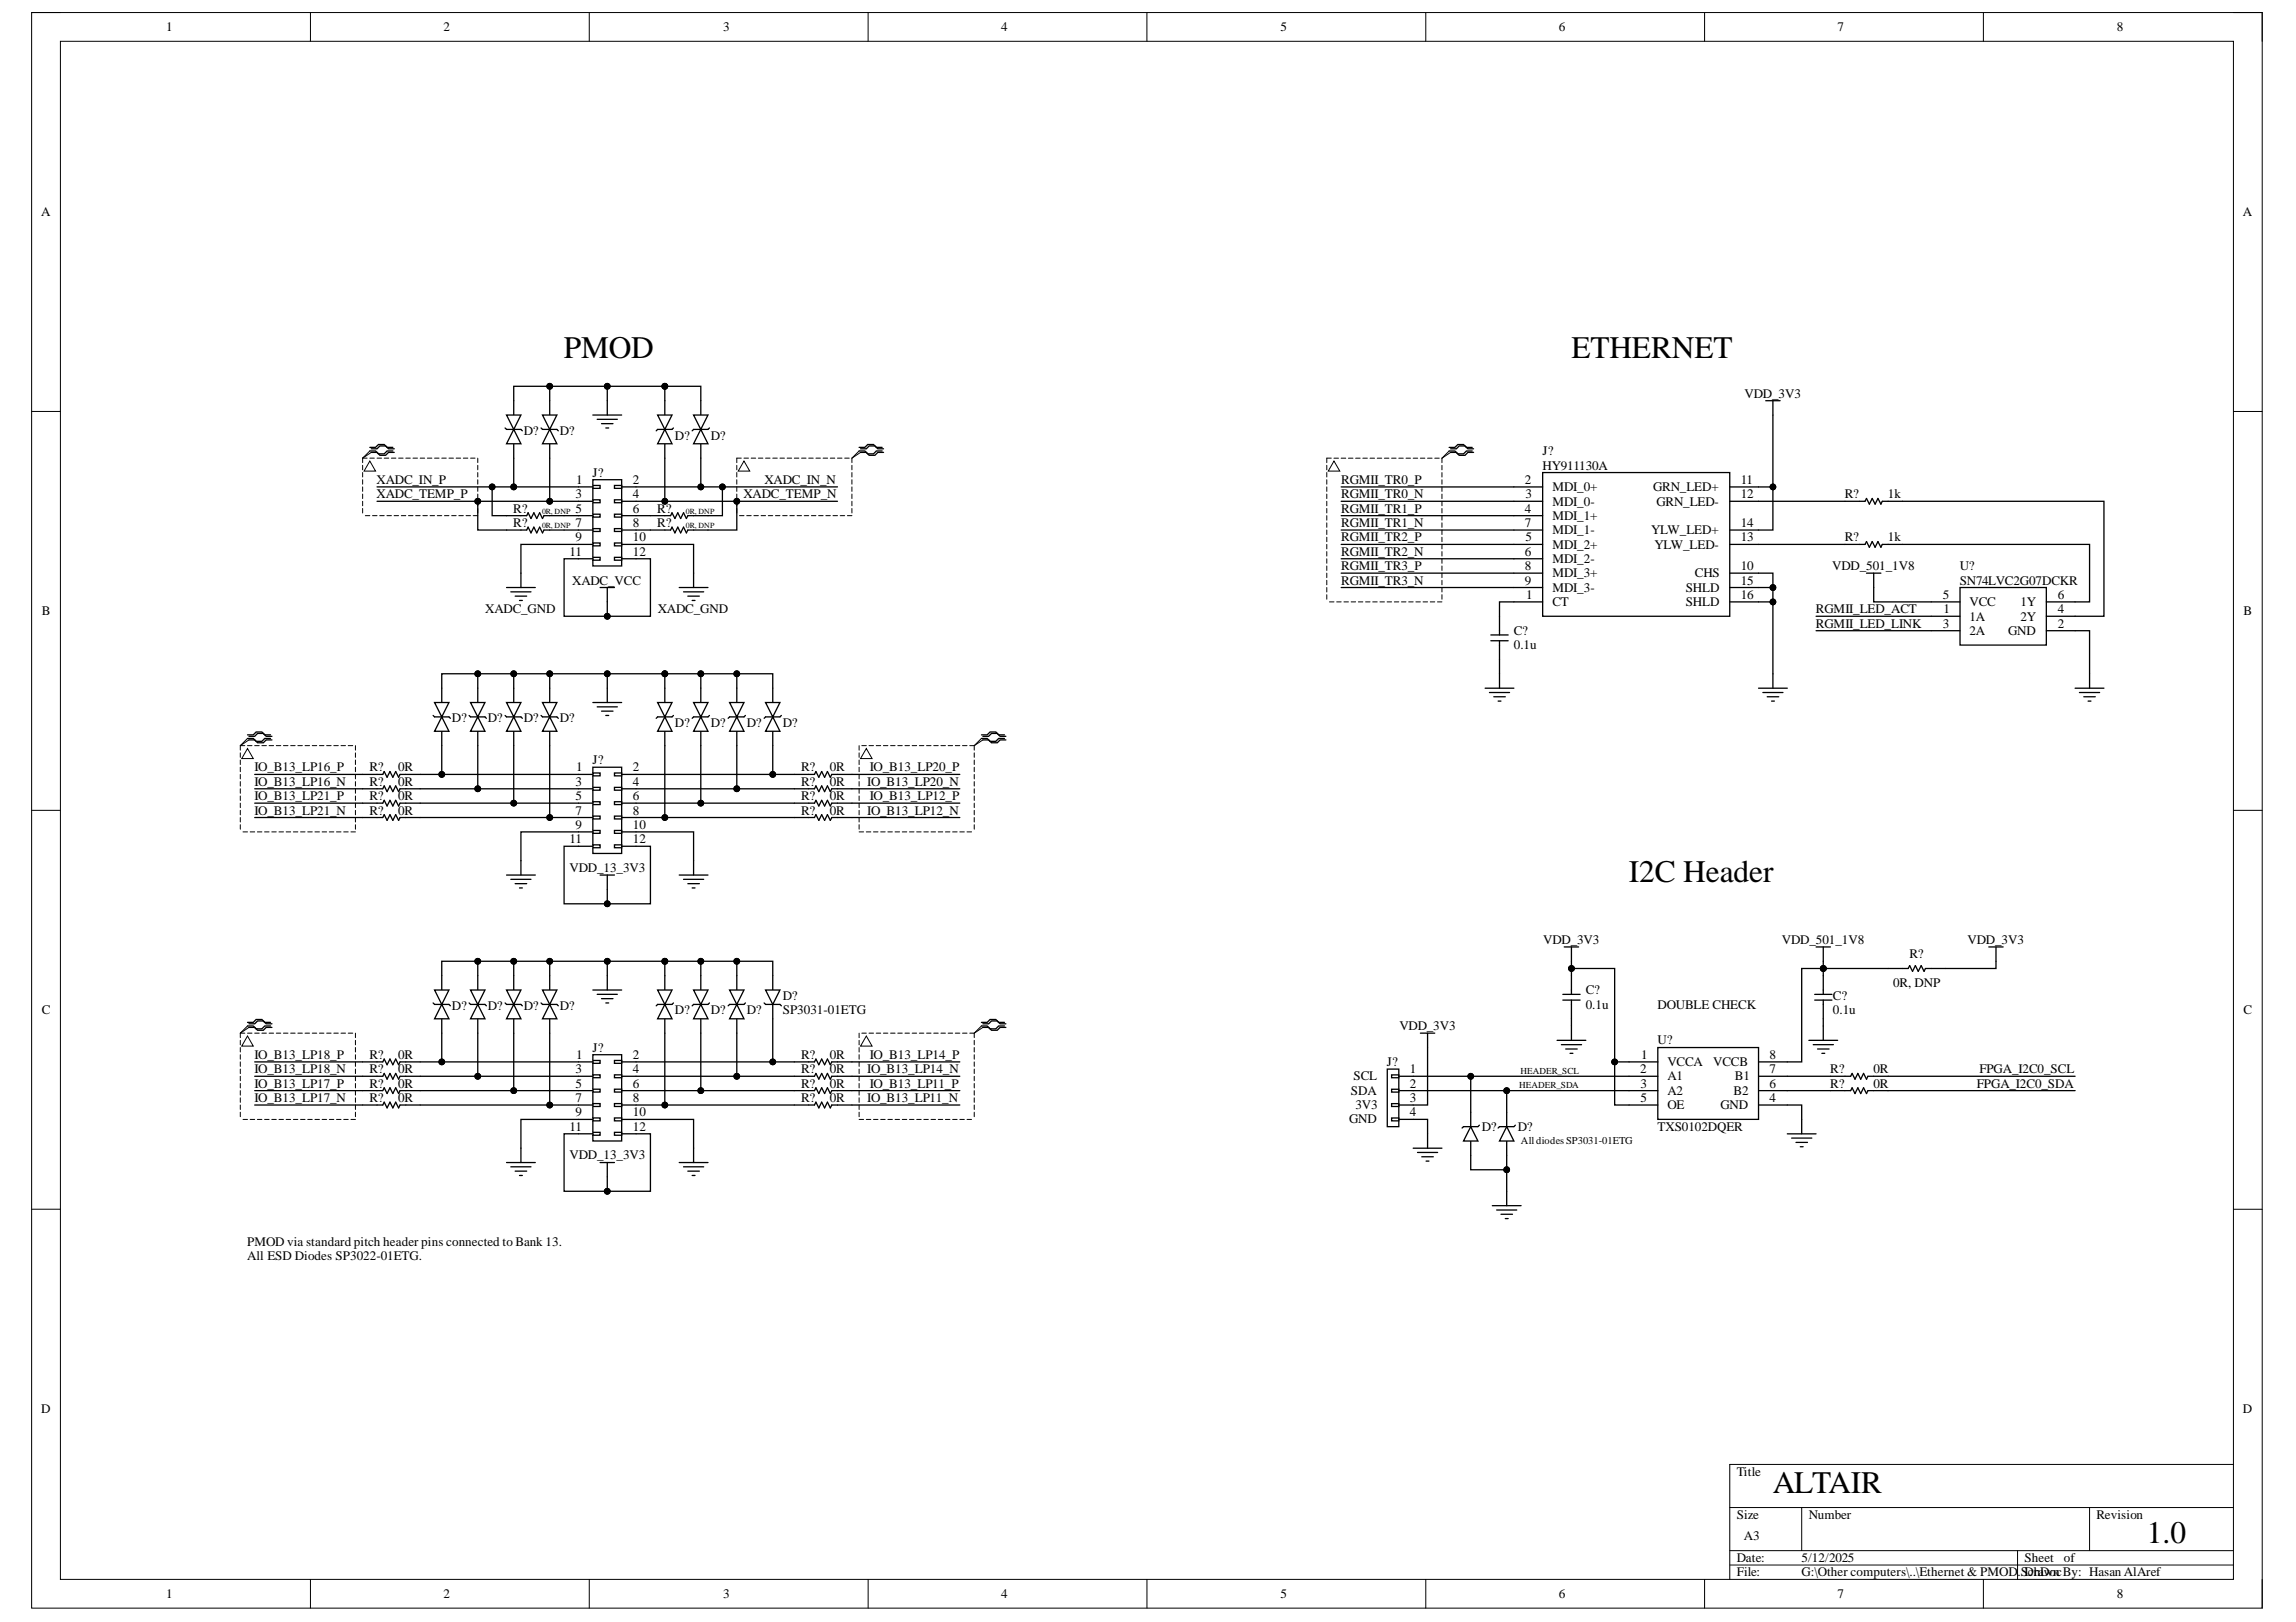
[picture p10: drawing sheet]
<svg xmlns="http://www.w3.org/2000/svg" width="297mm" height="210mm" viewBox="0 0 297 210" stroke-linecap="round" stroke-linejoin="round" font-family="sans-serif">
<defs><g id="words">
<g font-size="4.1">
<text x="72.9" y="46.3">PMOD</text>
<text x="203.3" y="46.3">ETHERNET</text>
<text x="210.7" y="114.2">I2C Header</text>
<text x="229.3" y="193.2">ALTAIR</text>
<text x="277.7" y="199.7">1.0</text>
</g>
<g font-size="1.7">
<text x="21.5" y="4.1">1</text>
<text x="57.4" y="4.1">2</text>
<text x="93.6" y="4.1">3</text>
<text x="129.5" y="4.1">4</text>
<text x="165.6" y="4.1">5</text>
<text x="201.7" y="4.1">6</text>
<text x="237.7" y="4.1">7</text>
<text x="273.8" y="4.1">8</text>
<text x="5.3" y="28">A</text>
<text x="290.2" y="28">A</text>
<text x="225.7" y="51.5">VDD_3V3</text>
<text x="67.8" y="56.3">D?</text>
<text x="72.4" y="56.3">D?</text>
<text x="87.3" y="56.9">D?</text>
<text x="92" y="56.9">D?</text>
<text x="199.6" y="58.9">J?</text>
<text x="48.7" y="62.6">XADC_IN_P</text>
<text x="48.7" y="64.5">XADC_TEMP_P</text>
<text x="74.4" y="64.5">3</text>
<text x="74.5" y="62.6">1</text>
<text x="76.6" y="61.7">J?</text>
<text x="81.9" y="62.6">2</text>
<text x="81.9" y="64.5">4</text>
<text x="96.2" y="64.5">XADC_TEMP_N</text>
<text x="98.9" y="62.6">XADC_IN_N</text>
<text x="173.5" y="62.6">RGMII_TR0_P</text>
<text x="173.5" y="64.5">RGMII_TR0_N</text>
<text x="197.3" y="62.6">2</text>
<text x="197.4" y="64.5">3</text>
<text x="199.6" y="60.8">HY911130A</text>
<text x="200.8" y="63.6">MDI_0+</text>
<text x="200.8" y="65.4">MDI_0-</text>
<text x="213.9" y="63.6">GRN_LED+</text>
<text x="214.3" y="65.4">GRN_LED-</text>
<text x="225.2" y="62.6">11</text>
<text x="225.2" y="64.5">12</text>
<text x="238.7" y="64.5">R?</text>
<text x="244.2" y="64.5">1k</text>
<text x="66.4" y="66.4">R?</text>
<text x="66.4" y="68.2">R?</text>
<text x="73.7" y="71.9">11</text>
<text x="74.4" y="66.4">5</text>
<text x="74.4" y="68.2">7</text>
<text x="74.4" y="70.1">9</text>
<text x="81.9" y="71.9">12</text>
<text x="81.9" y="70.1">10</text>
<text x="81.9" y="68.2">8</text>
<text x="81.9" y="66.4">6</text>
<text x="85" y="66.4">R?</text>
<text x="85" y="68.2">R?</text>
<text x="173.5" y="66.4">RGMII_TR1_P</text>
<text x="173.5" y="68.2">RGMII_TR1_N</text>
<text x="173.5" y="70.1">RGMII_TR2_P</text>
<text x="173.5" y="71.9">RGMII_TR2_N</text>
<text x="197.3" y="66.4">4</text>
<text x="197.3" y="71.9">6</text>
<text x="197.3" y="68.2">7</text>
<text x="197.4" y="70.1">5</text>
<text x="200.8" y="67.3">MDI_1+</text>
<text x="200.8" y="71">MDI_2+</text>
<text x="200.8" y="69.1">MDI_1-</text>
<text x="213.6" y="69.1">YLW_LED+</text>
<text x="214" y="71">YLW_LED-</text>
<text x="225.2" y="70.1">13</text>
<text x="225.2" y="68.2">14</text>
<text x="238.7" y="70.1">R?</text>
<text x="244.2" y="70.1">1k</text>
<text x="74" y="75.7">XADC_VCC</text>
<text x="173.5" y="73.8">RGMII_TR3_P</text>
<text x="173.5" y="75.7">RGMII_TR3_N</text>
<text x="197.3" y="73.8">8</text>
<text x="197.3" y="75.7">9</text>
<text x="197.5" y="77.5">1</text>
<text x="200.8" y="72.9">MDI_2-</text>
<text x="200.8" y="74.7">MDI_3+</text>
<text x="200.8" y="76.6">MDI_3-</text>
<text x="218.1" y="76.6">SHLD</text>
<text x="219.3" y="74.7">CHS</text>
<text x="225.2" y="73.8">10</text>
<text x="225.2" y="75.7">15</text>
<text x="225.2" y="77.5">16</text>
<text x="237" y="73.8">VDD_501_1V8</text>
<text x="251.3" y="77.5">5</text>
<text x="253.5" y="73.8">U?</text>
<text x="253.5" y="75.7">SN74LVC2G07DCKR</text>
<text x="266.2" y="77.5">6</text>
<text x="5.4" y="79.6">B</text>
<text x="62.8" y="79.4">XADC_GND</text>
<text x="85.1" y="79.4">XADC_GND</text>
<text x="195.8" y="82.2">C?</text>
<text x="200.8" y="78.4">CT</text>
<text x="218.1" y="78.4">SHLD</text>
<text x="234.9" y="79.4">RGMII_LED_ACT</text>
<text x="234.9" y="81.2">RGMII_LED_LINK</text>
<text x="251.3" y="81.2">3</text>
<text x="251.4" y="79.4">1</text>
<text x="254.8" y="80.3">1A</text>
<text x="254.8" y="82.2">2A</text>
<text x="254.8" y="78.4">VCC</text>
<text x="259.8" y="82.2">GND</text>
<text x="261.4" y="78.4">1Y</text>
<text x="261.4" y="80.3">2Y</text>
<text x="266.2" y="81.2">2</text>
<text x="266.2" y="79.4">4</text>
<text x="290.3" y="79.6">B</text>
<text x="195.8" y="84">0.1u</text>
<text x="58.5" y="93.5">D?</text>
<text x="63.1" y="93.5">D?</text>
<text x="67.8" y="93.5">D?</text>
<text x="72.4" y="93.5">D?</text>
<text x="87.3" y="94.1">D?</text>
<text x="92" y="94.1">D?</text>
<text x="96.6" y="94.1">D?</text>
<text x="101.3" y="94.1">D?</text>
<text x="32.9" y="99.8">IO_B13_LP16_P</text>
<text x="32.9" y="101.7">IO_B13_LP16_N</text>
<text x="47.8" y="99.8">R?</text>
<text x="47.8" y="101.7">R?</text>
<text x="51.5" y="99.8">0R</text>
<text x="51.5" y="101.7">0R</text>
<text x="74.4" y="101.7">3</text>
<text x="74.5" y="99.8">1</text>
<text x="76.6" y="98.9">J?</text>
<text x="81.9" y="99.8">2</text>
<text x="81.9" y="101.7">4</text>
<text x="103.6" y="101.7">R?</text>
<text x="103.6" y="99.8">R?</text>
<text x="107.4" y="101.7">0R</text>
<text x="107.4" y="99.8">0R</text>
<text x="112.2" y="101.7">IO_B13_LP20_N</text>
<text x="112.5" y="99.8">IO_B13_LP20_P</text>
<text x="32.9" y="103.5">IO_B13_LP21_P</text>
<text x="32.9" y="105.4">IO_B13_LP21_N</text>
<text x="47.8" y="103.5">R?</text>
<text x="47.8" y="105.4">R?</text>
<text x="51.5" y="103.5">0R</text>
<text x="51.5" y="105.4">0R</text>
<text x="74.4" y="103.5">5</text>
<text x="74.4" y="105.4">7</text>
<text x="74.4" y="107.3">9</text>
<text x="81.9" y="107.3">10</text>
<text x="81.9" y="105.4">8</text>
<text x="81.9" y="103.5">6</text>
<text x="103.6" y="105.4">R?</text>
<text x="103.6" y="103.5">R?</text>
<text x="107.4" y="105.4">0R</text>
<text x="107.4" y="103.5">0R</text>
<text x="112.2" y="105.4">IO_B13_LP12_N</text>
<text x="112.5" y="103.5">IO_B13_LP12_P</text>
<text x="73.7" y="109.1">11</text>
<text x="73.7" y="112.8">VDD_13_3V3</text>
<text x="81.9" y="109.1">12</text>
<text x="199.7" y="122.1">VDD_3V3</text>
<text x="230.5" y="122.1">VDD_501_1V8</text>
<text x="247" y="124">R?</text>
<text x="254.6" y="122.1">VDD_3V3</text>
<text x="5.4" y="131.2">C</text>
<text x="58.5" y="130.7">D?</text>
<text x="63.1" y="130.7">D?</text>
<text x="67.8" y="130.7">D?</text>
<text x="72.4" y="130.7">D?</text>
<text x="87.3" y="131.3">D?</text>
<text x="92" y="131.3">D?</text>
<text x="96.6" y="131.3">D?</text>
<text x="101.3" y="129.4">D?</text>
<text x="101.3" y="131.3">SP3031-01ETG</text>
<text x="205.2" y="128.7">C?</text>
<text x="205.2" y="130.5">0.1u</text>
<text x="214.5" y="130.5">DOUBLE CHECK</text>
<text x="237.1" y="129.4">C?</text>
<text x="237.1" y="131.3">0.1u</text>
<text x="244.9" y="127.7">0R, DNP</text>
<text x="290.3" y="131.2">C</text>
<text x="32.9" y="137">IO_B13_LP18_P</text>
<text x="47.8" y="137">R?</text>
<text x="51.5" y="137">0R</text>
<text x="74.5" y="137">1</text>
<text x="76.6" y="136.1">J?</text>
<text x="81.9" y="137">2</text>
<text x="103.6" y="137">R?</text>
<text x="107.4" y="137">0R</text>
<text x="112.5" y="137">IO_B13_LP14_P</text>
<text x="179.4" y="137.9">J?</text>
<text x="181" y="133.3">VDD_3V3</text>
<text x="212.3" y="137">1</text>
<text x="214.5" y="135.2">U?</text>
<text x="215.7" y="137.9">VCCA</text>
<text x="221.6" y="137.9">VCCB</text>
<text x="228.9" y="137">8</text>
<text x="32.9" y="138.9">IO_B13_LP18_N</text>
<text x="32.9" y="140.7">IO_B13_LP17_P</text>
<text x="32.9" y="142.6">IO_B13_LP17_N</text>
<text x="47.8" y="138.9">R?</text>
<text x="47.8" y="140.7">R?</text>
<text x="47.8" y="142.6">R?</text>
<text x="51.5" y="138.9">0R</text>
<text x="51.5" y="140.7">0R</text>
<text x="51.5" y="142.6">0R</text>
<text x="74.4" y="138.9">3</text>
<text x="74.4" y="140.7">5</text>
<text x="74.4" y="142.6">7</text>
<text x="81.9" y="142.6">8</text>
<text x="81.9" y="140.7">6</text>
<text x="81.9" y="138.9">4</text>
<text x="103.6" y="142.6">R?</text>
<text x="103.6" y="140.7">R?</text>
<text x="103.6" y="138.9">R?</text>
<text x="107.4" y="142.6">0R</text>
<text x="107.4" y="140.7">0R</text>
<text x="107.4" y="138.9">0R</text>
<text x="112.2" y="138.9">IO_B13_LP14_N</text>
<text x="112.2" y="142.6">IO_B13_LP11_N</text>
<text x="112.5" y="140.7">IO_B13_LP11_P</text>
<text x="174.8" y="141.7">SDA</text>
<text x="175.1" y="139.8">SCL</text>
<text x="175.4" y="143.5">3V3</text>
<text x="182.4" y="138.9">1</text>
<text x="182.4" y="140.7">2</text>
<text x="182.4" y="142.6">3</text>
<text x="212.2" y="138.9">2</text>
<text x="212.3" y="140.7">3</text>
<text x="212.3" y="142.6">5</text>
<text x="215.7" y="139.8">A1</text>
<text x="215.7" y="141.7">A2</text>
<text x="215.7" y="143.5">OE</text>
<text x="222.6" y="143.5">GND</text>
<text x="224.3" y="141.7">B2</text>
<text x="224.4" y="139.8">B1</text>
<text x="228.9" y="142.6">4</text>
<text x="228.9" y="138.9">7</text>
<text x="228.9" y="140.7">6</text>
<text x="236.8" y="140.7">R?</text>
<text x="236.8" y="138.9">R?</text>
<text x="242.4" y="140.7">0R</text>
<text x="242.4" y="138.9">0R</text>
<text x="255.7" y="140.7">FPGA_I2C0_SDA</text>
<text x="256.1" y="138.9">FPGA_I2C0_SCL</text>
<text x="73.7" y="146.3">11</text>
<text x="74.4" y="144.5">9</text>
<text x="81.9" y="146.3">12</text>
<text x="81.9" y="144.5">10</text>
<text x="174.5" y="145.4">GND</text>
<text x="182.4" y="144.5">4</text>
<text x="191.7" y="146.3">D?</text>
<text x="196.4" y="146.3">D?</text>
<text x="214.5" y="146.3">TXS0102DQER</text>
<text x="73.7" y="150">VDD_13_3V3</text>
<text x="32" y="161.2">PMOD via standard pitch header pins connected to Bank 13.</text>
<text x="32" y="163.1">All ESD Diodes SP3022-01ETG.</text>
<text x="5.3" y="182.8">D</text>
<text x="290.2" y="182.8">D</text>
<text x="224.7" y="190.9">Title</text>
<text x="224.7" y="196.5">Size</text>
<text x="234" y="196.5">Number</text>
<text x="271.2" y="196.5">Revision</text>
<text x="224.7" y="202.1">Date:</text>
<text x="224.7" y="204">File:</text>
<text x="225.6" y="199.3">A3</text>
<text x="233.1" y="202.1">5/12/2025</text>
<text x="233.1" y="204">G:\Other computers\..\Ethernet &amp; PMOD.SchDoc</text>
<text x="261.9" y="202.1">Sheet</text>
<text x="261.9" y="204">Drawn By: Hasan AlAref</text>
<text x="267" y="202.1">of</text>
<text x="21.5" y="206.8">1</text>
<text x="57.4" y="206.8">2</text>
<text x="93.6" y="206.8">3</text>
<text x="129.5" y="206.8">4</text>
<text x="165.6" y="206.8">5</text>
<text x="201.7" y="206.8">6</text>
<text x="237.7" y="206.8">7</text>
<text x="273.8" y="206.8">8</text>
</g>
<text font-size="1.4" x="196.8" y="148.1">Alldiodes SP3031-01ETG</text>
<g font-size="1.2">
<text x="196.5" y="140.8">HEADER_SDA</text>
<text x="196.7" y="139">HEADER_SCL</text>
</g>
<g font-size="1">
<text x="70.1" y="66.5">0R, DNP</text>
<text x="70.1" y="68.4">0R, DNP</text>
<text x="88.7" y="66.5">0R, DNP</text>
<text x="88.7" y="68.4">0R, DNP</text>
</g>
</g></defs>
<path d="M4.1 1.6h288.6v206.5h-288.6z" fill="none" stroke="#000" stroke-width=".13"/>
<path d="M7.8 5.3h281.1v199.1h-281.1z" fill-rule="evenodd" fill="#fff"/>
<g fill="none" stroke="#000" stroke-width=".13">
<path d="M4.1 1.6h3.7M7.8 5.3h281.1v199.1h-281.1zM40.2 1.6v3.7M76.2 1.6v3.7M112.3 1.6v3.7M148.4 1.6v3.7M184.5 1.6v3.7M220.5 1.6v3.7M256.6 1.6v3.7M288.9 1.6h3.8v3.7M4.1 53.2h3.7M288.9 53.3h3.8"/>
<path d="M4.1 104.9h3.7M288.9 104.9h3.8M4.1 156.5h3.7M288.9 156.5h3.8M223.8 195.1h65.1M233.1 195.1v5.6M270.3 195.1v5.6M288.9 189.5h-65.1v14.9M40.2 204.4v3.7M76.2 204.4v3.7M112.3 204.4v3.7M148.4 204.4v3.7"/>
<path d="M184.5 204.4v3.7M220.5 204.4v3.7M223.8 200.7h65.1M223.8 202.5h65.1M256.6 204.4v3.7M261 200.7v3.7M292.7 204.4v3.7"/>
</g>
<g fill="#fff">
<path d="M171.6 59.3h14.9v18.6h-14.9z" fill-rule="evenodd"/>
<path d="M31.1 96.5h14.9v11.2h-14.9z" fill-rule="evenodd"/>
<path d="M111.1 96.5h14.9v11.2h-14.9z" fill-rule="evenodd"/>
<path d="M95.3 59.3h14.9v7.4h-14.9z" fill-rule="evenodd"/>
<path d="M46.9 59.3h14.9v7.4h-14.9z" fill-rule="evenodd"/>
<path d="M31.1 133.7h14.9v11.2h-14.9z" fill-rule="evenodd"/>
<path d="M111.1 133.7h14.9v11.2h-14.9z" fill-rule="evenodd"/>
<path d="M199.6 61.2h24.2v18.6h-24.2z" fill-rule="evenodd"/>
</g>
<g fill="none" stroke="#000" stroke-width=".17">
<path d="M195.9 77.9h3.7M195.9 63h3.7M195.9 64.9h3.7M195.9 66.7h3.7M195.9 70.5h3.7M195.9 72.3h3.7M195.9 68.6h3.7M195.9 74.2h3.7M195.9 76h3.7M199.6 61.2h24.2v18.6h-24.2zM223.8 77.9h3.7M223.8 63h3.7"/>
<path d="M223.8 64.9h3.7M223.8 70.5h3.7M223.8 68.6h3.7M223.8 74.2h3.7M223.8 76h3.7"/>
</g>
<path d="M76.7 62.1h3.7v11.1h-3.7z" fill-rule="evenodd" fill="#fff"/>
<path d="M76.7 62.1h3.7v11.1h-3.7z" fill="none" stroke="#000" stroke-width=".17"/>
<path d="M76.7 62.8h.9v.4h-.9z" fill-rule="evenodd" fill="#fff"/>
<path d="M76.7 62.8h.9v.4h-.9z" fill="none" stroke="#000" stroke-width=".17"/>
<path d="M76.7 64.7h.9v.4h-.9z" fill-rule="evenodd" fill="#fff"/>
<path d="M74.8 63h1.9M74.8 64.9h1.9M76.7 64.7h.9v.4h-.9z" fill="none" stroke="#000" stroke-width=".17"/>
<path d="M76.7 66.5h.9v.4h-.9z" fill-rule="evenodd" fill="#fff"/>
<path d="M76.7 66.5h.9v.4h-.9z" fill="none" stroke="#000" stroke-width=".17"/>
<path d="M76.7 68.4h.9v.4h-.9z" fill-rule="evenodd" fill="#fff"/>
<path d="M74.8 66.7h1.9M74.8 68.6h1.9M76.7 68.4h.9v.4h-.9z" fill="none" stroke="#000" stroke-width=".17"/>
<path d="M76.7 70.3h.9v.3h-.9z" fill-rule="evenodd" fill="#fff"/>
<path d="M76.7 70.3h.9v.3h-.9z" fill="none" stroke="#000" stroke-width=".17"/>
<path d="M76.7 72.1h.9v.4h-.9z" fill-rule="evenodd" fill="#fff"/>
<path d="M74.8 70.5h1.9M74.8 72.3h1.9M76.7 72.1h.9v.4h-.9zM80.4 63h1.9" fill="none" stroke="#000" stroke-width=".17"/>
<path d="M79.5 72.1h.9v.4h-.9z" fill-rule="evenodd" fill="#fff"/>
<path d="M79.5 72.1h.9v.4h-.9z" fill="none" stroke="#000" stroke-width=".17"/>
<path d="M79.5 70.3h.9v.3h-.9z" fill-rule="evenodd" fill="#fff"/>
<path d="M79.5 70.3h.9v.3h-.9z" fill="none" stroke="#000" stroke-width=".17"/>
<path d="M79.5 68.4h.9v.4h-.9z" fill-rule="evenodd" fill="#fff"/>
<path d="M79.5 68.4h.9v.4h-.9zM80.4 72.3h1.9M80.4 70.5h1.9" fill="none" stroke="#000" stroke-width=".17"/>
<path d="M79.5 66.5h.9v.4h-.9z" fill-rule="evenodd" fill="#fff"/>
<path d="M79.5 66.5h.9v.4h-.9z" fill="none" stroke="#000" stroke-width=".17"/>
<path d="M79.5 64.7h.9v.4h-.9z" fill-rule="evenodd" fill="#fff"/>
<path d="M79.5 64.7h.9v.4h-.9z" fill="none" stroke="#000" stroke-width=".17"/>
<path d="M79.5 62.8h.9v.4h-.9z" fill-rule="evenodd" fill="#fff"/>
<path d="M79.5 62.8h.9v.4h-.9zM80.4 68.6h1.9M80.4 66.7h1.9M80.4 64.9h1.9" fill="none" stroke="#000" stroke-width=".17"/>
<path d="M253.6 76h11.1v7.5h-11.1z" fill-rule="evenodd" fill="#fff"/>
<g fill="none" stroke="#000" stroke-width=".17">
<path d="M66.5 51.9v1.8M66.5 57.4v1.9M187.5 57.9h.7l.4-.4h.7l.4 .4h.8M187.5 58.4h.7l.4 .3h.7l.4-.3h.8M187.7 58.1h.7l.4-.4h.7l.4 .4h.7M187.7 58.5h.7l.4 .4h.7l.4-.4h.7M228.4 51.9h1.9M229.4 51.9v1.8M65.5 66.7h2.6l.2-.3 .4 .7 .4-.7 .3 .7 .4-.7 .4 .7 .2-.4h2.6M65.5 68.6h2.6l.2-.4 .4 .8 .4-.8 .3 .8 .4-.8 .4 .8 .2-.4h2.6M77.6 76h1.9M78.6 76v1.9"/>
<path d="M84.1 66.7h2.7l.1-.3 .4 .7 .4-.7 .4 .7 .3-.7 .4 .7 .2-.4h2.6M84.1 68.6h2.7l.1-.4 .4 .8 .4-.8 .4 .8 .3-.8 .4 .8 .2-.4h2.6M194 79.8v2.4M238.7 70.5h2.6l.2-.4 .3 .7 .4-.7 .4 .7 .4-.7 .3 .7 .2-.3h2.6M238.7 64.9h2.6l.2-.4 .3 .7 .4-.7 .4 .7 .4-.7 .3 .7 .2-.3h2.6M241.5 74.2h1.8M242.4 74.2v1.8M249.8 79.8h3.8M249.8 77.9h3.8M253.6 76h11.1v7.5h-11.1zM264.7 79.8h3.8M264.7 77.9h3.8"/>
<path d="M192.1 89.1h3.8M192.7 89.6h2.6M192.9 82.9h2.2M192.9 82.2h2.2M193.3 90.2h1.4M193.8 90.7h.4M194 82.9v2.4M194 87.2v1.9M227.5 89.1h3.7M228.1 89.6h2.6M228.6 90.2h1.5M229.2 90.7h.4"/>
<path d="M229.4 87.2v1.9M249.8 81.6h3.8M264.7 81.6h3.8M268.5 89.1h3.7M269 89.6h2.6M269.6 90.2h1.5M270.1 90.7h.4M270.3 87.2v1.9"/>
</g>
<g fill="none" stroke="#000" stroke-width=".13">
<path d="M172.2 59.3h-.6v.6M172.6 59.7l.7 1.3h-1.5zM172.6 59.3h.6M173.5 59.3h.6M174.5 59.3h.5M175.4 59.3h.6M176.3 59.3h.6M177.2 59.3h.6M178.2 59.3h.6M179.1 59.3h.6M180 59.3h.6M181 59.3h.5"/>
<path d="M181.9 59.3h.6M182.8 59.3h.6M183.8 59.3h.5M184.7 59.3h.6M185.6 59.3h.6M186.5 59.3v.6M187.5 58.4l-1 .9M187.7 58.5l-1.2 .8M171.6 60.2v.6M171.6 61.1v.6M171.6 62.1v.6M171.6 63v.6"/>
<path d="M171.6 63.9v.6M171.6 64.9v.6M171.6 65.8v.6M171.6 66.7v.6M171.6 67.7v.5M171.6 68.6v.6M171.6 69.5v.6M171.6 70.5v.5M171.6 71.4v.6M171.6 72.3v.6M171.6 73.2v.6M171.6 74.2v.6"/>
<path d="M171.6 75.1v.6M171.6 76v.6M171.6 77v.5M172 77.9h.6M172.9 77.9h.6M173.9 77.9h.6M174.8 77.9h.6M175.7 77.9h.6M176.7 77.9h.5M177.6 77.9h.6M178.5 77.9h.6M179.5 77.9h.5"/>
<path d="M180.4 77.9h.6M181.3 77.9h.6M182.2 77.9h.6M183.2 77.9h.6M184.1 77.9h.6M185 77.9h.6M186 77.9h.5M186.5 60.2v.6M186.5 61.2v.5M186.5 62.1v.6M186.5 63v.6M186.5 63.9v.6"/>
<path d="M186.5 64.9v.6M186.5 65.8v.6M186.5 66.7v.6M186.5 67.7v.5M186.5 68.6v.6M186.5 69.5v.6M186.5 70.5v.5M186.5 71.4v.6M186.5 72.3v.6M186.5 73.2v.6M186.5 74.2v.6M186.5 75.1v.6"/>
<path d="M186.5 76v.6M186.5 77v.5"/>
</g>
<path d="M66.5 55.6l.9 1.8h-1.9z" fill="#fff"/>
<path d="M65.3 55.4l.2 .2h1.9l.2 .2M66.5 55.6l.9 1.8h-1.9z" fill="none" stroke="#000" stroke-width=".17"/>
<path d="M65.5 53.7h1.9l-.9 1.9z" fill="#fff"/>
<path d="M65.5 53.7h1.9l-.9 1.9zM71.1 51.9v1.8M71.1 57.4v1.9" fill="none" stroke="#000" stroke-width=".17"/>
<path d="M71.1 55.6l.9 1.8h-1.8z" fill="#fff"/>
<path d="M70 55.4l.2 .2h1.8l.2 .2M71.1 55.6l.9 1.8h-1.8z" fill="none" stroke="#000" stroke-width=".17"/>
<path d="M70.2 53.7h1.8l-.9 1.9z" fill="#fff"/>
<path d="M70.2 53.7h1.8l-.9 1.9zM90.7 51.9v1.8M90.7 57.4v1.9" fill="none" stroke="#000" stroke-width=".17"/>
<path d="M90.7 55.6l.9 1.8h-1.9z" fill="#fff"/>
<path d="M90.7 55.6l.9 1.8h-1.9zM91.8 55.4l-.2 .2h-1.9l-.2 .2" fill="none" stroke="#000" stroke-width=".17"/>
<path d="M89.7 53.7h1.9l-.9 1.9z" fill="#fff"/>
<path d="M86 51.9v1.8M86 57.4v1.9M89.7 53.7h1.9l-.9 1.9z" fill="none" stroke="#000" stroke-width=".17"/>
<path d="M86 55.6l.9 1.8h-1.8z" fill="#fff"/>
<path d="M86 55.6l.9 1.8h-1.8zM87.1 55.4l-.2 .2h-1.8l-.2 .2" fill="none" stroke="#000" stroke-width=".17"/>
<path d="M85.1 53.7h1.8l-.9 1.9z" fill="#fff"/>
<path d="M85.1 53.7h1.8l-.9 1.9z" fill="none" stroke="#000" stroke-width=".17"/>
<path d="M76.7 99.3h3.7v11.1h-3.7z" fill-rule="evenodd" fill="#fff"/>
<path d="M76.7 99.3h3.7v11.1h-3.7z" fill="none" stroke="#000" stroke-width=".17"/>
<path d="M76.7 100h.9v.4h-.9z" fill-rule="evenodd" fill="#fff"/>
<path d="M76.7 100h.9v.4h-.9z" fill="none" stroke="#000" stroke-width=".17"/>
<path d="M76.7 101.9h.9v.4h-.9z" fill-rule="evenodd" fill="#fff"/>
<path d="M74.8 100.2h1.9M74.8 102.1h1.9M76.7 101.9h.9v.4h-.9z" fill="none" stroke="#000" stroke-width=".17"/>
<path d="M76.7 103.8h.9v.3h-.9z" fill-rule="evenodd" fill="#fff"/>
<path d="M76.7 103.8h.9v.3h-.9z" fill="none" stroke="#000" stroke-width=".17"/>
<path d="M76.7 105.6h.9v.4h-.9z" fill-rule="evenodd" fill="#fff"/>
<path d="M74.8 103.9h1.9M74.8 105.8h1.9M76.7 105.6h.9v.4h-.9z" fill="none" stroke="#000" stroke-width=".17"/>
<path d="M76.7 107.5h.9v.3h-.9z" fill-rule="evenodd" fill="#fff"/>
<path d="M76.7 107.5h.9v.3h-.9z" fill="none" stroke="#000" stroke-width=".17"/>
<path d="M76.7 109.3h.9v.4h-.9z" fill-rule="evenodd" fill="#fff"/>
<path d="M74.8 107.7h1.9M74.8 109.5h1.9M76.7 109.3h.9v.4h-.9zM80.4 100.2h1.9" fill="none" stroke="#000" stroke-width=".17"/>
<path d="M79.5 109.3h.9v.4h-.9z" fill-rule="evenodd" fill="#fff"/>
<path d="M79.5 109.3h.9v.4h-.9z" fill="none" stroke="#000" stroke-width=".17"/>
<path d="M79.5 107.5h.9v.3h-.9z" fill-rule="evenodd" fill="#fff"/>
<path d="M79.5 107.5h.9v.3h-.9z" fill="none" stroke="#000" stroke-width=".17"/>
<path d="M79.5 105.6h.9v.4h-.9z" fill-rule="evenodd" fill="#fff"/>
<path d="M79.5 105.6h.9v.4h-.9zM80.4 109.5h1.9M80.4 107.7h1.9" fill="none" stroke="#000" stroke-width=".17"/>
<path d="M79.5 103.8h.9v.3h-.9z" fill-rule="evenodd" fill="#fff"/>
<path d="M79.5 103.8h.9v.3h-.9z" fill="none" stroke="#000" stroke-width=".17"/>
<path d="M79.5 101.9h.9v.4h-.9z" fill-rule="evenodd" fill="#fff"/>
<path d="M79.5 101.9h.9v.4h-.9z" fill="none" stroke="#000" stroke-width=".17"/>
<path d="M79.5 100h.9v.4h-.9z" fill-rule="evenodd" fill="#fff"/>
<g fill="none" stroke="#000" stroke-width=".17">
<path d="M66.5 89.1v1.8M66.5 94.6v1.9M65.5 113.2h3.8M66.1 113.8h2.6M66.6 114.4h1.5M67.2 114.9h.4M67.4 111.4v1.8M79.5 100h.9v.4h-.9zM80.4 105.8h1.9M80.4 103.9h1.9M80.4 102.1h1.9M87.9 113.2h3.7"/>
<path d="M88.4 113.8h2.6M89 114.4h1.5M89.5 114.9h.4M89.7 111.4v1.8"/>
</g>
<path d="M66.5 92.8l.9 1.8h-1.9z" fill="#fff"/>
<path d="M65.3 92.6l.2 .2h1.9l.2 .2M66.5 92.8l.9 1.8h-1.9z" fill="none" stroke="#000" stroke-width=".17"/>
<path d="M65.5 90.9h1.9l-.9 1.9z" fill="#fff"/>
<path d="M65.5 90.9h1.9l-.9 1.9zM71.1 89.1v1.8M71.1 94.6v1.9" fill="none" stroke="#000" stroke-width=".17"/>
<path d="M71.1 92.8l.9 1.8h-1.8z" fill="#fff"/>
<path d="M70 92.6l.2 .2h1.8l.2 .2M71.1 92.8l.9 1.8h-1.8z" fill="none" stroke="#000" stroke-width=".17"/>
<path d="M70.2 90.9h1.8l-.9 1.9z" fill="#fff"/>
<path d="M70.2 90.9h1.8l-.9 1.9zM90.7 89.1v1.8M90.7 94.6v1.9" fill="none" stroke="#000" stroke-width=".17"/>
<path d="M90.7 92.8l.9 1.8h-1.9z" fill="#fff"/>
<path d="M90.7 92.8l.9 1.8h-1.9zM91.8 92.6l-.2 .2h-1.9l-.2 .2" fill="none" stroke="#000" stroke-width=".17"/>
<path d="M89.7 90.9h1.9l-.9 1.9z" fill="#fff"/>
<path d="M86 89.1v1.8M86 94.6v1.9M89.7 90.9h1.9l-.9 1.9z" fill="none" stroke="#000" stroke-width=".17"/>
<path d="M86 92.8l.9 1.8h-1.8z" fill="#fff"/>
<path d="M86 92.8l.9 1.8h-1.8zM87.1 92.6l-.2 .2h-1.8l-.2 .2" fill="none" stroke="#000" stroke-width=".17"/>
<path d="M85.1 90.9h1.8l-.9 1.9z" fill="#fff"/>
<path d="M57.2 89.1v1.8M57.2 94.6v1.9M76.7 90.9h3.7M77.3 91.5h2.6M77.8 92h1.5M78.4 92.6h.4M78.6 89.1v1.8M85.1 90.9h1.8l-.9 1.9zM77.6 113.2h1.9M78.6 113.2v1.9" fill="none" stroke="#000" stroke-width=".17"/>
<path d="M57.2 92.8l.9 1.8h-1.9z" fill="#fff"/>
<path d="M56 92.6l.2 .2h1.9l.2 .2M57.2 92.8l.9 1.8h-1.9z" fill="none" stroke="#000" stroke-width=".17"/>
<path d="M56.2 90.9h1.9l-.9 1.9z" fill="#fff"/>
<path d="M56.2 90.9h1.9l-.9 1.9zM61.8 89.1v1.8M61.8 94.6v1.9" fill="none" stroke="#000" stroke-width=".17"/>
<path d="M61.8 92.8l.9 1.8h-1.8z" fill="#fff"/>
<path d="M60.7 92.6l.2 .2h1.8l.2 .2M61.8 92.8l.9 1.8h-1.8z" fill="none" stroke="#000" stroke-width=".17"/>
<path d="M60.9 90.9h1.8l-.9 1.9z" fill="#fff"/>
<path d="M60.9 90.9h1.8l-.9 1.9zM100 89.1v1.8M100 94.6v1.9" fill="none" stroke="#000" stroke-width=".17"/>
<path d="M100 92.8l.9 1.8h-1.9z" fill="#fff"/>
<path d="M100 92.8l.9 1.8h-1.9zM101.1 92.6l-.2 .2h-1.9l-.1 .2" fill="none" stroke="#000" stroke-width=".17"/>
<path d="M99 90.9h1.9l-.9 1.9z" fill="#fff"/>
<path d="M95.3 89.1v1.8M95.3 94.6v1.9M99 90.9h1.9l-.9 1.9z" fill="none" stroke="#000" stroke-width=".17"/>
<path d="M95.3 92.8l1 1.8h-1.9z" fill="#fff"/>
<path d="M95.3 92.8l1 1.8h-1.9zM96.4 92.6l-.1 .2h-1.9l-.2 .2" fill="none" stroke="#000" stroke-width=".17"/>
<path d="M94.4 90.9h1.9l-1 1.9z" fill="#fff"/>
<g fill="none" stroke="#000" stroke-width=".17">
<path d="M47.8 57.9h.8l.4-.4h.7l.4 .4h.7M47.8 58.4h.8l.4 .3h.7l.4-.3h.7M48 58.1h.8l.3-.4h.8l.4 .4h.7M48 58.5h.8l.3 .4h.8l.4-.4h.7M111.1 57.9h.8l.4-.4h.7l.4 .4h.7M111.1 58.4h.8l.4 .3h.7l.4-.3h.7M111.3 58.1h.8l.3-.4h.8l.4 .4h.7M111.3 58.5h.8l.3 .4h.8l.4-.4h.7M32 95.1h.8l.3-.4h.8l.4 .4h.7M32 95.6h.8l.3 .3h.8l.4-.3h.7M32.2 95.3h.8l.3-.4h.8l.3 .4h.8M32.2 95.8h.8l.3 .3h.8l.3-.3h.8"/>
<path d="M94.4 90.9h1.9l-1 1.9zM127 95.1h.7l.4-.4h.7l.4 .4h.7M127 95.6h.7l.4 .3h.7l.4-.3h.7M127.2 95.3h.7l.4-.4h.7l.4 .4h.7M127.2 95.8h.7l.4 .3h.7l.4-.3h.7M46.9 100.2h2.6l.2-.4 .4 .8 .4-.8 .3 .8 .4-.8 .4 .8 .2-.4h2.6M46.9 102.1h2.6l.2-.4 .4 .7 .4-.7 .3 .7 .4-.7 .4 .7 .2-.3h2.6M46.9 103.9h2.6l.2-.3 .4 .7 .4-.7 .3 .7 .4-.7 .4 .7 .2-.4h2.6M46.9 105.8h2.6l.2-.4 .4 .8 .4-.8 .3 .8 .4-.8 .4 .8 .2-.4h2.6M102.8 100.2h2.6l.2-.4 .3 .8 .4-.8 .4 .8 .3-.8 .4 .8 .2-.4h2.6M102.8 102.1h2.6l.2-.4 .3 .7 .4-.7 .4 .7 .3-.7 .4 .7 .2-.3h2.6M102.8 103.9h2.6l.2-.3 .3 .7 .4-.7 .4 .7 .3-.7 .4 .7 .2-.4h2.6"/>
<path d="M102.8 105.8h2.6l.2-.4 .3 .8 .4-.8 .4 .8 .3-.8 .4 .8 .2-.4h2.6"/>
</g>
<g fill="none" stroke="#000" stroke-width=".13">
<path d="M46.9 59.3h.6M46.9 59.3v.6M47.8 59.7l.8 1.3h-1.5zM47.8 59.3h.6M47.8 58.4l-.9 .9M48 58.5l-1.1 .8M48.8 59.3h.6M49.7 59.3h.6M50.6 59.3h.6M51.6 59.3h.5M52.5 59.3h.6M53.4 59.3h.6"/>
<path d="M54.4 59.3h.5M55.3 59.3h.6M56.2 59.3h.6M57.2 59.3h.5M58.1 59.3h.6M59 59.3h.6M59.9 59.3h.6M60.9 59.3h.6M61.8 59.3v.6M95.9 59.3h-.6v.6M96.3 59.7l.7 1.3h-1.5zM96.3 59.3h.5"/>
<path d="M97.2 59.3h.6M98.1 59.3h.6M99 59.3h.6M100 59.3h.6M100.9 59.3h.6M101.8 59.3h.6M102.8 59.3h.5M103.7 59.3h.6M104.6 59.3h.6M105.6 59.3h.5M106.5 59.3h.6M107.4 59.3h.6"/>
<path d="M108.3 59.3h.6M109.3 59.3h.6M110.2 59.3v.6M111.1 58.4l-.9 .9M111.3 58.5l-1.1 .8M46.9 60.2v.6M46.9 61.1v.6M46.9 62.1v.6M46.9 63v.6M46.9 63.9v.6M46.9 64.9v.6M46.9 65.8v.6"/>
<path d="M47.3 66.7h.5M48.2 66.7h.6M49.1 66.7h.6M50.1 66.7h.5M51 66.7h.6M51.9 66.7h.6M52.8 66.7h.6M53.8 66.7h.6M54.7 66.7h.6M55.6 66.7h.6M56.6 66.7h.6M57.5 66.7h.6"/>
<path d="M58.4 66.7h.6M59.4 66.7h.5M60.3 66.7h.6M61.2 66.7h.6M61.8 60.2v.6M61.8 61.1v.6M61.8 62.1v.6M61.8 63v.6M61.8 63.9v.6M61.8 64.9v.6M61.8 65.8v.6M95.3 60.2v.6"/>
<path d="M95.3 61.1v.6M95.3 62.1v.6M95.3 63v.6M95.3 63.9v.6M95.3 64.9v.6M95.3 65.8v.6M95.7 66.7h.6M96.6 66.7h.6M97.5 66.7h.6M98.5 66.7h.5M99.4 66.7h.6M100.3 66.7h.6"/>
<path d="M101.3 66.7h.5M102.2 66.7h.6M103.1 66.7h.6M104 66.7h.6M105 66.7h.6M105.9 66.7h.6M106.8 66.7h.6M107.8 66.7h.5M108.7 66.7h.6M109.6 66.7h.6M110.2 60.2v.6M110.2 61.1v.6"/>
<path d="M110.2 62.1v.6M110.2 63v.6M110.2 63.9v.6M110.2 64.9v.6M110.2 65.8v.6M31.1 96.5h.6M31.1 96.5v.6M31.1 97.4v.6M31.1 98.4v.5M31.1 99.3v.6M32 96.9l.8 1.3h-1.5zM32 96.5h.6"/>
<path d="M32 95.6l-.9 .9M32.2 95.8l-1.1 .7M33 96.5h.5M33.9 96.5h.6M34.8 96.5h.6M35.7 96.5h.6M36.7 96.5h.6M37.6 96.5h.6M38.5 96.5h.6M39.5 96.5h.5M40.4 96.5h.6M41.3 96.5h.6"/>
<path d="M42.3 96.5h.5M43.2 96.5h.6M44.1 96.5h.6M45 96.5h.6M46 96.5v.6M46 97.4v.6M46 98.4v.5M46 99.3v.6M111.1 96.5v.6M111.1 97.4v.6M111.1 98.4v.5M111.1 99.3v.6"/>
<path d="M111.5 96.5h.6M112.1 96.9l.7 1.3h-1.5zM112.4 96.5h.6M113.4 96.5h.5M114.3 96.5h.6M115.2 96.5h.6M116.1 96.5h.6M117.1 96.5h.6M118 96.5h.6M118.9 96.5h.6M119.9 96.5h.6M120.8 96.5h.6"/>
<path d="M121.7 96.5h.6M122.7 96.5h.5M123.6 96.5h.6M124.5 96.5h.6M125.5 96.5h.5M126 96.5v.6M126 97.4v.6M126 98.4v.5M126 99.3v.6M127 95.6l-1 .9M127.2 95.8l-1.2 .7M31.1 100.2v.6"/>
<path d="M31.1 101.1v.6M31.1 102.1v.6M31.1 103v.6M31.1 103.9v.6M31.1 104.9v.5M31.1 105.8v.6M31.1 106.7v.6M31.4 107.7h.6M32.4 107.7h.6M33.3 107.7h.6M34.2 107.7h.6M35.2 107.7h.5"/>
<path d="M36.1 107.7h.6M37 107.7h.6M38 107.7h.5M38.9 107.7h.6M39.8 107.7h.6M40.7 107.7h.6M41.7 107.7h.6M42.6 107.7h.6M43.5 107.7h.6M44.5 107.7h.5M45.4 107.7h.6M46 100.2v.6"/>
<path d="M46 101.1v.6M46 102.1v.6M46 103v.6M46 103.9v.6M46 104.9v.5M46 105.8v.6M46 106.7v.6M111.1 107.7h.6M111.1 100.2v.6M111.1 101.1v.6M111.1 102.1v.6M111.1 103v.6"/>
<path d="M111.1 103.9v.6M111.1 104.9v.5M111.1 105.8v.6M111.1 106.7v.6M112.1 107.7h.6M113 107.7h.6M113.9 107.7h.6M114.9 107.7h.5M115.8 107.7h.6M116.7 107.7h.6M117.7 107.7h.5M118.6 107.7h.6"/>
<path d="M119.5 107.7h.6M120.5 107.7h.5M121.4 107.7h.6M122.3 107.7h.6M123.2 107.7h.6M124.2 107.7h.6M125.1 107.7h.6M126 100.2v.6M126 101.1v.6M126 102.1v.6M126 103v.6M126 103.9v.6"/>
<path d="M126 104.9v.5M126 105.8v.6M126 106.7v.6"/>
</g>
<path d="M76.7 136.5h3.7v11.2h-3.7z" fill-rule="evenodd" fill="#fff"/>
<path d="M76.7 136.5h3.7v11.2h-3.7z" fill="none" stroke="#000" stroke-width=".17"/>
<path d="M76.7 137.2h.9v.4h-.9z" fill-rule="evenodd" fill="#fff"/>
<path d="M76.7 137.2h.9v.4h-.9z" fill="none" stroke="#000" stroke-width=".17"/>
<path d="M76.7 139.1h.9v.4h-.9z" fill-rule="evenodd" fill="#fff"/>
<path d="M74.8 137.4h1.9M74.8 139.3h1.9M76.7 139.1h.9v.4h-.9z" fill="none" stroke="#000" stroke-width=".17"/>
<path d="M76.7 141h.9v.3h-.9z" fill-rule="evenodd" fill="#fff"/>
<path d="M76.7 141h.9v.3h-.9z" fill="none" stroke="#000" stroke-width=".17"/>
<path d="M76.7 142.8h.9v.4h-.9z" fill-rule="evenodd" fill="#fff"/>
<path d="M74.8 141.1h1.9M74.8 143h1.9M76.7 142.8h.9v.4h-.9z" fill="none" stroke="#000" stroke-width=".17"/>
<path d="M76.7 144.7h.9v.3h-.9z" fill-rule="evenodd" fill="#fff"/>
<path d="M76.7 144.7h.9v.3h-.9z" fill="none" stroke="#000" stroke-width=".17"/>
<path d="M76.7 146.5h.9v.4h-.9z" fill-rule="evenodd" fill="#fff"/>
<path d="M80.4 137.4h1.9M74.8 144.9h1.9M74.8 146.7h1.9M76.7 146.5h.9v.4h-.9z" fill="none" stroke="#000" stroke-width=".17"/>
<path d="M79.5 146.5h.9v.4h-.9z" fill-rule="evenodd" fill="#fff"/>
<path d="M79.5 146.5h.9v.4h-.9z" fill="none" stroke="#000" stroke-width=".17"/>
<path d="M79.5 144.7h.9v.3h-.9z" fill-rule="evenodd" fill="#fff"/>
<path d="M79.5 144.7h.9v.3h-.9z" fill="none" stroke="#000" stroke-width=".17"/>
<path d="M79.5 142.8h.9v.4h-.9z" fill-rule="evenodd" fill="#fff"/>
<path d="M79.5 142.8h.9v.4h-.9zM80.4 146.7h1.9M80.4 144.9h1.9" fill="none" stroke="#000" stroke-width=".17"/>
<path d="M79.5 141h.9v.3h-.9z" fill-rule="evenodd" fill="#fff"/>
<path d="M79.5 141h.9v.3h-.9z" fill="none" stroke="#000" stroke-width=".17"/>
<path d="M79.5 139.1h.9v.4h-.9z" fill-rule="evenodd" fill="#fff"/>
<path d="M79.5 139.1h.9v.4h-.9z" fill="none" stroke="#000" stroke-width=".17"/>
<path d="M79.5 137.2h.9v.4h-.9z" fill-rule="evenodd" fill="#fff"/>
<g fill="none" stroke="#000" stroke-width=".17">
<path d="M66.5 126.3v1.8M66.5 131.8v1.9M79.5 137.2h.9v.4h-.9zM80.4 139.3h1.9M65.5 150.4h3.8M66.1 151h2.6M66.6 151.6h1.5M67.2 152.1h.4M67.4 148.6v1.8M80.4 143h1.9M80.4 141.1h1.9M87.9 150.4h3.7"/>
<path d="M88.4 151h2.6M89 151.6h1.5M89.5 152.1h.4M89.7 148.6v1.8"/>
</g>
<path d="M66.5 130l.9 1.8h-1.9z" fill="#fff"/>
<path d="M65.3 129.8l.2 .2h1.9l.2 .2M66.5 130l.9 1.8h-1.9z" fill="none" stroke="#000" stroke-width=".17"/>
<path d="M65.5 128.1h1.9l-.9 1.9z" fill="#fff"/>
<path d="M65.5 128.1h1.9l-.9 1.9zM71.1 126.3v1.8M71.1 131.8v1.9" fill="none" stroke="#000" stroke-width=".17"/>
<path d="M71.1 130l.9 1.8h-1.8z" fill="#fff"/>
<path d="M70 129.8l.2 .2h1.8l.2 .2M71.1 130l.9 1.8h-1.8z" fill="none" stroke="#000" stroke-width=".17"/>
<path d="M70.2 128.1h1.8l-.9 1.9z" fill="#fff"/>
<path d="M70.2 128.1h1.8l-.9 1.9zM90.7 126.3v1.8M90.7 131.8v1.9" fill="none" stroke="#000" stroke-width=".17"/>
<path d="M90.7 130l.9 1.8h-1.9z" fill="#fff"/>
<path d="M90.7 130l.9 1.8h-1.9zM91.8 129.8l-.2 .2h-1.9l-.2 .2" fill="none" stroke="#000" stroke-width=".17"/>
<path d="M89.7 128.1h1.9l-.9 1.9z" fill="#fff"/>
<path d="M86 126.3v1.8M86 131.8v1.9M89.7 128.1h1.9l-.9 1.9z" fill="none" stroke="#000" stroke-width=".17"/>
<path d="M86 130l.9 1.8h-1.8z" fill="#fff"/>
<path d="M86 130l.9 1.8h-1.8zM87.1 129.8l-.2 .2h-1.8l-.2 .2" fill="none" stroke="#000" stroke-width=".17"/>
<path d="M85.1 128.1h1.8l-.9 1.9z" fill="#fff"/>
<path d="M57.2 126.3v1.8M57.2 131.8v1.9M76.7 128.1h3.7M77.3 128.7h2.6M77.8 129.2h1.5M78.4 129.8h.4M78.6 126.3v1.8M85.1 128.1h1.8l-.9 1.9zM77.6 150.4h1.9M78.6 150.4v1.9" fill="none" stroke="#000" stroke-width=".17"/>
<path d="M57.2 130l.9 1.8h-1.9z" fill="#fff"/>
<path d="M56 129.8l.2 .2h1.9l.2 .2M57.2 130l.9 1.8h-1.9z" fill="none" stroke="#000" stroke-width=".17"/>
<path d="M56.2 128.1h1.9l-.9 1.9z" fill="#fff"/>
<path d="M56.2 128.1h1.9l-.9 1.9zM61.8 126.3v1.8M61.8 131.8v1.9" fill="none" stroke="#000" stroke-width=".17"/>
<path d="M61.8 130l.9 1.8h-1.8z" fill="#fff"/>
<path d="M60.7 129.8l.2 .2h1.8l.2 .2M61.8 130l.9 1.8h-1.8z" fill="none" stroke="#000" stroke-width=".17"/>
<path d="M60.9 128.1h1.8l-.9 1.9z" fill="#fff"/>
<path d="M60.9 128.1h1.8l-.9 1.9zM95.3 126.3v1.8M95.3 131.8v1.9" fill="none" stroke="#000" stroke-width=".17"/>
<path d="M95.3 130l1 1.8h-1.9z" fill="#fff"/>
<path d="M95.3 130l1 1.8h-1.9zM96.4 129.8l-.1 .2h-1.9l-.2 .2" fill="none" stroke="#000" stroke-width=".17"/>
<path d="M94.4 128.1h1.9l-1 1.9z" fill="#fff"/>
<g fill="none" stroke="#000" stroke-width=".17">
<path d="M32 132.3h.8l.3-.4h.8l.4 .4h.7M32 132.8h.8l.3 .3h.8l.4-.3h.7M32.2 132.5h.8l.3-.4h.8l.3 .4h.8M32.2 133h.8l.3 .3h.8l.3-.3h.8M46.9 137.4h2.6l.2-.3 .4 .7 .4-.7 .3 .7 .4-.7 .4 .7 .2-.4h2.6M46.9 139.3h2.6l.2-.4 .4 .8 .4-.8 .3 .8 .4-.8 .4 .8 .2-.4h2.6M94.4 128.1h1.9l-1 1.9zM102.8 137.4h2.6l.2-.3 .3 .7 .4-.7 .4 .7 .3-.7 .4 .7 .2-.4h2.6M102.8 139.3h2.6l.2-.4 .3 .8 .4-.8 .4 .8 .3-.8 .4 .8 .2-.4h2.6M127 132.3h.7l.4-.4h.7l.4 .4h.7M127 132.8h.7l.4 .3h.7l.4-.3h.7M127.2 132.5h.7l.4-.4h.7l.4 .4h.7"/>
<path d="M127.2 133h.7l.4 .3h.7l.4-.3h.7M46.9 141.1h2.6l.2-.3 .4 .7 .4-.7 .3 .7 .4-.7 .4 .7 .2-.4h2.6M46.9 143h2.6l.2-.4 .4 .8 .4-.8 .3 .8 .4-.8 .4 .8 .2-.4h2.6M102.8 141.1h2.6l.2-.3 .3 .7 .4-.7 .4 .7 .3-.7 .4 .7 .2-.4h2.6M102.8 143h2.6l.2-.4 .3 .8 .4-.8 .4 .8 .3-.8 .4 .8 .2-.4h2.6"/>
</g>
<g fill="none" stroke="#000" stroke-width=".13">
<path d="M31.1 133.7h.6M31.1 133.7v.6M31.1 134.6v.6M31.1 135.6v.5M31.1 136.5v.6M31.1 137.4v.6M31.1 138.4v.5M31.1 139.3v.6M32 134.1l.8 1.3h-1.5zM32 133.7h.6M32 132.8l-.9 .9M32.2 133l-1.1 .7"/>
<path d="M33 133.7h.5M33.9 133.7h.6M34.8 133.7h.6M35.7 133.7h.6M36.7 133.7h.6M37.6 133.7h.6M38.5 133.7h.6M39.5 133.7h.5M40.4 133.7h.6M41.3 133.7h.6M42.3 133.7h.5M43.2 133.7h.6"/>
<path d="M44.1 133.7h.6M45 133.7h.6M46 133.7v.6M46 134.6v.6M46 135.6v.5M46 136.5v.6M46 137.4v.6M46 138.4v.5M46 139.3v.6M111.1 133.7v.6M111.1 134.6v.6M111.1 135.6v.5"/>
<path d="M111.1 136.5v.6M111.1 137.4v.6M111.1 138.4v.5M111.1 139.3v.6M111.5 133.7h.6M112.1 134.1l.7 1.3h-1.5zM112.4 133.7h.6M113.4 133.7h.5M114.3 133.7h.6M115.2 133.7h.6M116.1 133.7h.6M117.1 133.7h.6"/>
<path d="M118 133.7h.6M118.9 133.7h.6M119.9 133.7h.6M120.8 133.7h.6M121.7 133.7h.6M122.7 133.7h.5M123.6 133.7h.6M124.5 133.7h.6M125.5 133.7h.5M126 133.7v.6M126 134.6v.6M126 135.6v.5"/>
<path d="M126 136.5v.6M126 137.4v.6M126 138.4v.5M126 139.3v.6M127 132.8l-1 .9M127.2 133l-1.2 .7M31.1 140.2v.6M31.1 141.1v.6M31.1 142.1v.6M31.1 143v.6M31.1 143.9v.6M31.4 144.9h.6"/>
<path d="M32.4 144.9h.6M33.3 144.9h.6M34.2 144.9h.6M35.2 144.9h.5M36.1 144.9h.6M37 144.9h.6M38 144.9h.5M38.9 144.9h.6M39.8 144.9h.6M40.7 144.9h.6M41.7 144.9h.6M42.6 144.9h.6"/>
<path d="M43.5 144.9h.6M44.5 144.9h.5M45.4 144.9h.6M46 140.2v.6M46 141.1v.6M46 142.1v.6M46 143v.6M46 143.9v.6M111.1 144.9h.6M111.1 140.2v.6M111.1 141.1v.6M111.1 142.1v.6"/>
<path d="M111.1 143v.6M111.1 143.9v.6M112.1 144.9h.6M113 144.9h.6M113.9 144.9h.6M114.9 144.9h.5M115.8 144.9h.6M116.7 144.9h.6M117.7 144.9h.5M118.6 144.9h.6M119.5 144.9h.6M120.5 144.9h.5"/>
<path d="M121.4 144.9h.6M122.3 144.9h.6M123.2 144.9h.6M124.2 144.9h.6M125.1 144.9h.6M126 140.2v.6M126 141.1v.6M126 142.1v.6M126 143v.6M126 143.9v.6"/>
</g>
<path d="M179.5 138.4h1.5v7.4h-1.5z" fill-rule="evenodd" fill="#fff"/>
<path d="M179.5 138.4h1.5v7.4h-1.5z" fill="none" stroke="#000" stroke-width=".17"/>
<path d="M180 139.1h1v.4h-1z" fill-rule="evenodd" fill="#fff"/>
<path d="M180 139.1h1v.4h-1z" fill="none" stroke="#000" stroke-width=".17"/>
<path d="M180 141h1v.3h-1z" fill-rule="evenodd" fill="#fff"/>
<path d="M181 139.3h1.8M180 141h1v.3h-1zM181 141.1h1.8" fill="none" stroke="#000" stroke-width=".17"/>
<path d="M180 142.8h1v.4h-1z" fill-rule="evenodd" fill="#fff"/>
<path d="M180 142.8h1v.4h-1z" fill="none" stroke="#000" stroke-width=".17"/>
<path d="M180 144.7h1v.3h-1z" fill-rule="evenodd" fill="#fff"/>
<path d="M183.8 133.7h1.8M184.7 133.7v1.9M180 144.7h1v.3h-1zM181 143h1.8M181 144.9h1.8M182.8 148.6h3.7M183.4 149.1h2.6M183.9 149.7h1.5M184.5 150.3h.4M184.7 146.7v1.9" fill="none" stroke="#000" stroke-width=".17"/>
<path d="M214.5 135.6h13v9.3h-13z" fill-rule="evenodd" fill="#fff"/>
<g fill="none" stroke="#000" stroke-width=".17">
<path d="M201.4 134.6h3.8M202 135.2h2.6M202.2 129.4h2.2M202.2 128.7h2.2M202.6 135.8h1.5M203.1 136.3h.4M203.3 126.3v2.4M203.3 129.4v2.4M203.3 132.8v1.8M210.8 137.4h3.7M210.8 139.3h3.7M214.5 135.6h13v9.3h-13z"/>
<path d="M227.5 137.4h3.7M227.5 139.3h3.7M234 134.6h3.7M234.6 135.2h2.6M234.8 129.4h2.2M234.8 128.7h2.2M235.1 135.8h1.5M235.7 136.3h.4M235.9 126.3v2.4M235.9 129.4v2.4M235.9 132.8v1.8M194.9 143.9v1.9"/>
<path d="M194.9 147.7v1.8M210.8 141.1h3.7M210.8 143h3.7M227.5 141.1h3.7M227.5 143h3.7M231.2 146.7h3.7M231.8 147.3h2.6M232.3 147.8h1.5M232.9 148.4h.4M233.1 144.9v1.8"/>
</g>
<path d="M194.9 145.8l1 1.9h-1.9z" fill="#fff"/>
<path d="M190.3 143.9v1.9M190.3 147.7v1.8M194.9 145.8l1 1.9h-1.9zM196 145.6l-.1 .2h-1.9l-.2 .2" fill="none" stroke="#000" stroke-width=".17"/>
<path d="M190.3 145.8l.9 1.9h-1.9z" fill="#fff"/>
<g fill="none" stroke="#000" stroke-width=".17">
<path d="M65.5 76h3.8M66.1 76.6h2.6M66.6 77.1h1.5M67.2 77.7h.4M67.4 74.2v1.8M87.9 76h3.7M88.4 76.6h2.6M89 77.1h1.5M89.5 77.7h.4M89.7 74.2v1.8M100 126.3v1.8M100 130v1.8"/>
<path d="M202.4 122.5h1.8M203.3 122.5v1.9M234.9 122.5h1.9M235.9 122.5v1.9M236.8 139.3h2.6l.2-.4 .4 .8 .4-.8 .3 .8 .4-.8 .4 .8 .2-.4h2.6M190.3 145.8l.9 1.9h-1.9zM191.4 145.6l-.2 .2h-1.9l-.1 .2M193.1 156h3.7M193.6 156.6h2.6M194.2 157.1h1.5M194.7 157.7h.4M194.9 154.2v1.8"/>
<path d="M236.8 141.1h2.6l.2-.3 .4 .7 .4-.7 .3 .7 .4-.7 .4 .7 .2-.4h2.6"/>
</g>
<path d="M99 128.1h1.9l-.9 1.9z" fill="#fff"/>
<g fill="none" stroke="#000" stroke-width=".17">
<path d="M66.5 59.3v3.7M71.1 50h-4.6v1.9M71.1 59.3v5.6M76.7 53.7h3.7M77.3 54.3h2.6M77.8 54.8h1.5M78.4 55.4h.4M78.6 50v3.7M86 50h4.7v1.9M86 50h-14.9v1.9M86 50v1.9M86 59.3v5.6"/>
<path d="M90.7 59.3v3.7M229.4 53.7v14.9h-1.9M48.8 63h26M48.8 64.9h26M61.8 64.9v3.7h3.7M63.7 63v3.7h1.8M73 66.7h1.8M73 68.6h1.8M74.8 72.3h-1.8v7.5h5.6v-1.9M74.8 70.5h-7.4v3.7M82.3 63h26M82.3 64.9h26"/>
<path d="M82.3 72.3h1.8v7.5h-5.5M82.3 70.5h7.4v3.7M82.3 66.7h1.8M82.3 68.6h1.8M93.5 63v3.7h-1.9M95.3 64.9v3.7h-3.7M173.5 64.9h22.4M173.5 70.5h22.4M173.5 76h22.4M173.5 63h22.4M173.5 66.7h22.4M173.5 68.6h22.4"/>
<path d="M173.5 72.3h22.4M173.5 74.2h22.4M195.9 77.9h-1.9v1.9M227.5 74.2h1.9v13M227.5 64.9h11.2M227.5 70.5h11.2M227.5 76h1.9M227.5 77.9h1.9M227.5 63h1.9M234.9 79.8h14.9M242.4 76v1.9h7.4M246.1 70.5h24.2v7.4h-1.8"/>
<path d="M246.1 64.9h26.1v14.9h-3.7M57.2 96.5v3.7M61.8 87.2h-4.6v1.9M61.8 96.5v5.6M66.5 87.2h-4.7v1.9M66.5 96.5v7.4M71.1 87.2h-4.6v1.9M71.1 96.5v9.3M78.6 87.2v1.9M86 87.2h4.7v1.9M86 87.2h-14.9v1.9M86 87.2v1.9"/>
<path d="M86 96.5v9.3M90.7 87.2h4.6v1.9M90.7 96.5v7.4M95.3 87.2h4.7v1.9M95.3 96.5v5.6M100 96.5v3.7M194 85.3v1.9M234.9 81.6h14.9M268.5 81.6h1.8v5.6M33 100.2h13.9M33 102.1h13.9M33 103.9h13.9"/>
<path d="M33 105.8h13.9M54.4 100.2h20.4M54.4 102.1h20.4M54.4 103.9h20.4M54.4 105.8h20.4M74.8 109.5h-1.8v7.5h5.6v-1.9M74.8 107.7h-7.4v3.7M82.3 109.5h1.8v7.5h-5.5M82.3 107.7h7.4v3.7M82.3 105.8h20.5M82.3 103.9h20.5M82.3 102.1h20.5"/>
<path d="M82.3 100.2h20.5M110.2 100.2h14M110.2 102.1h14M110.2 103.9h14M110.2 105.8h14M33 137.4h13.9M33 139.3h13.9M54.4 137.4h20.4M54.4 139.3h20.4M57.2 133.7v3.7M61.8 124.4h-4.6v1.9M61.8 133.7v5.6"/>
<path d="M66.5 124.4h-4.7v1.9M66.5 133.7v7.4M71.1 124.4h-4.6v1.9M71.1 133.7v9.3M78.6 124.4v1.9M82.3 139.3h20.5M82.3 137.4h20.5M86 124.4h4.7v1.9M86 124.4h-14.9v1.9M86 124.4v1.9M86 133.7v9.3M90.7 124.4h4.6v1.9"/>
<path d="M90.7 133.7v7.4M95.3 124.4h4.7v1.9M95.3 133.7v5.6M98.9 129.8l.1 .2h1.9l.2 .2M99 128.1h1.9l-.9 1.9zM100 131.8v5.6M110.2 137.4h14M110.2 139.3h14M182.8 139.3h28M184.7 135.6v7.4h-1.9M190.3 139.3v4.6M203.3 126.3v-1h5.6v12.1h1.9"/>
<path d="M203.3 124.4v.9M203.3 131.8v1M208.9 137.4v5.6h1.9M231.2 139.3h5.6M235.9 124.4v.9h-2.8v12.1h-1.9M235.9 131.8v1M244.3 139.3h24.2M257.3 122.5h1.9M258.2 122.5v2.8h-9.1l-.2 .4-.4-.7-.3 .7-.4-.7-.4 .7-.3-.7-.2 .3h-11v1M33 141.1h13.9M33 143h13.9M54.4 141.1h20.4"/>
<path d="M54.4 143h20.4M74.8 146.7h-1.8v7.5h5.6v-1.9M74.8 144.9h-7.4v3.7M82.3 146.7h1.8v7.5h-5.5M82.3 144.9h7.4v3.7M82.3 143h20.5M82.3 141.1h20.5M110.2 141.1h14M110.2 143h14M182.8 144.9h1.9v1.8M182.8 141.1h28M190.3 149.5v1.9h4.6v2.8"/>
<path d="M194.9 141.1v2.8M194.9 149.5v1.9M231.2 143h1.9v1.9M231.2 141.1h5.6M244.3 141.1h24.2"/>
</g>
<g fill="#000">
<circle cx="71.1" cy="50" r=".37"/>
<circle cx="78.6" cy="50" r=".37"/>
<circle cx="86" cy="50" r=".37"/>
<circle cx="61.8" cy="64.9" r=".37"/>
<circle cx="63.7" cy="63" r=".37"/>
<circle cx="66.5" cy="63" r=".37"/>
<circle cx="71.1" cy="64.9" r=".37"/>
<circle cx="78.6" cy="79.8" r=".37"/>
<circle cx="86" cy="64.9" r=".37"/>
<circle cx="90.7" cy="63" r=".37"/>
<circle cx="93.5" cy="63" r=".37"/>
<circle cx="95.3" cy="64.9" r=".37"/>
<circle cx="229.4" cy="63" r=".37"/>
<circle cx="229.4" cy="77.9" r=".37"/>
<circle cx="229.4" cy="76" r=".37"/>
<circle cx="61.8" cy="87.2" r=".37"/>
<circle cx="66.5" cy="87.2" r=".37"/>
<circle cx="71.1" cy="87.2" r=".37"/>
<circle cx="78.6" cy="87.2" r=".37"/>
<circle cx="86" cy="87.2" r=".37"/>
<circle cx="90.7" cy="87.2" r=".37"/>
<circle cx="95.3" cy="87.2" r=".37"/>
<circle cx="57.2" cy="100.2" r=".37"/>
<circle cx="61.8" cy="102.1" r=".37"/>
<circle cx="66.5" cy="103.9" r=".37"/>
<circle cx="71.1" cy="105.8" r=".37"/>
<circle cx="78.6" cy="117" r=".37"/>
<circle cx="86" cy="105.8" r=".37"/>
<circle cx="90.7" cy="103.9" r=".37"/>
<circle cx="95.3" cy="102.1" r=".37"/>
<circle cx="100" cy="100.2" r=".37"/>
<circle cx="57.2" cy="137.4" r=".37"/>
<circle cx="61.8" cy="124.4" r=".37"/>
<circle cx="61.8" cy="139.3" r=".37"/>
<circle cx="66.5" cy="124.4" r=".37"/>
<circle cx="71.1" cy="124.4" r=".37"/>
<circle cx="78.6" cy="124.4" r=".37"/>
<circle cx="86" cy="124.4" r=".37"/>
<circle cx="90.7" cy="124.4" r=".37"/>
<circle cx="95.3" cy="124.4" r=".37"/>
<circle cx="95.3" cy="139.3" r=".37"/>
<circle cx="100" cy="137.4" r=".37"/>
<circle cx="190.3" cy="139.3" r=".37"/>
<circle cx="203.3" cy="125.3" r=".37"/>
<circle cx="208.9" cy="137.4" r=".37"/>
<circle cx="235.9" cy="125.3" r=".37"/>
<circle cx="66.5" cy="141.1" r=".37"/>
<circle cx="71.1" cy="143" r=".37"/>
<circle cx="78.6" cy="154.2" r=".37"/>
<circle cx="86" cy="143" r=".37"/>
<circle cx="90.7" cy="141.1" r=".37"/>
<circle cx="194.9" cy="151.4" r=".37"/>
<circle cx="194.9" cy="141.1" r=".37"/>
</g>
<g fill="none" stroke="#000" stroke-width=".13">
<circle cx="71.1" cy="50" r=".37"/>
<circle cx="78.6" cy="50" r=".37"/>
<circle cx="86" cy="50" r=".37"/>
<circle cx="61.8" cy="64.9" r=".37"/>
<circle cx="63.7" cy="63" r=".37"/>
<circle cx="66.5" cy="63" r=".37"/>
<circle cx="71.1" cy="64.9" r=".37"/>
<circle cx="78.6" cy="79.8" r=".37"/>
<circle cx="86" cy="64.9" r=".37"/>
<circle cx="90.7" cy="63" r=".37"/>
<circle cx="93.5" cy="63" r=".37"/>
<circle cx="95.3" cy="64.9" r=".37"/>
<circle cx="229.4" cy="63" r=".37"/>
<circle cx="229.4" cy="77.9" r=".37"/>
<circle cx="229.4" cy="76" r=".37"/>
<circle cx="61.8" cy="87.2" r=".37"/>
<circle cx="66.5" cy="87.2" r=".37"/>
<circle cx="71.1" cy="87.2" r=".37"/>
<circle cx="78.6" cy="87.2" r=".37"/>
<circle cx="86" cy="87.2" r=".37"/>
<circle cx="90.7" cy="87.2" r=".37"/>
<circle cx="95.3" cy="87.2" r=".37"/>
<circle cx="57.2" cy="100.2" r=".37"/>
<circle cx="61.8" cy="102.1" r=".37"/>
<circle cx="66.5" cy="103.9" r=".37"/>
<circle cx="71.1" cy="105.8" r=".37"/>
<circle cx="78.6" cy="117" r=".37"/>
<circle cx="86" cy="105.8" r=".37"/>
<circle cx="90.7" cy="103.9" r=".37"/>
<circle cx="95.3" cy="102.1" r=".37"/>
<circle cx="100" cy="100.2" r=".37"/>
<circle cx="57.2" cy="137.4" r=".37"/>
<circle cx="61.8" cy="124.4" r=".37"/>
<circle cx="61.8" cy="139.3" r=".37"/>
<circle cx="66.5" cy="124.4" r=".37"/>
<circle cx="71.1" cy="124.4" r=".37"/>
<circle cx="78.6" cy="124.4" r=".37"/>
<circle cx="86" cy="124.4" r=".37"/>
<circle cx="90.7" cy="124.4" r=".37"/>
<circle cx="95.3" cy="124.4" r=".37"/>
<circle cx="95.3" cy="139.3" r=".37"/>
<circle cx="100" cy="137.4" r=".37"/>
<circle cx="190.3" cy="139.3" r=".37"/>
<circle cx="203.3" cy="125.3" r=".37"/>
<circle cx="208.9" cy="137.4" r=".37"/>
<circle cx="235.9" cy="125.3" r=".37"/>
<circle cx="66.5" cy="141.1" r=".37"/>
<circle cx="71.1" cy="143" r=".37"/>
<circle cx="78.6" cy="154.2" r=".37"/>
<circle cx="86" cy="143" r=".37"/>
<circle cx="90.7" cy="141.1" r=".37"/>
<circle cx="194.9" cy="151.4" r=".37"/>
<circle cx="194.9" cy="141.1" r=".37"/>
</g>
<use href="#words"/>
</svg>
